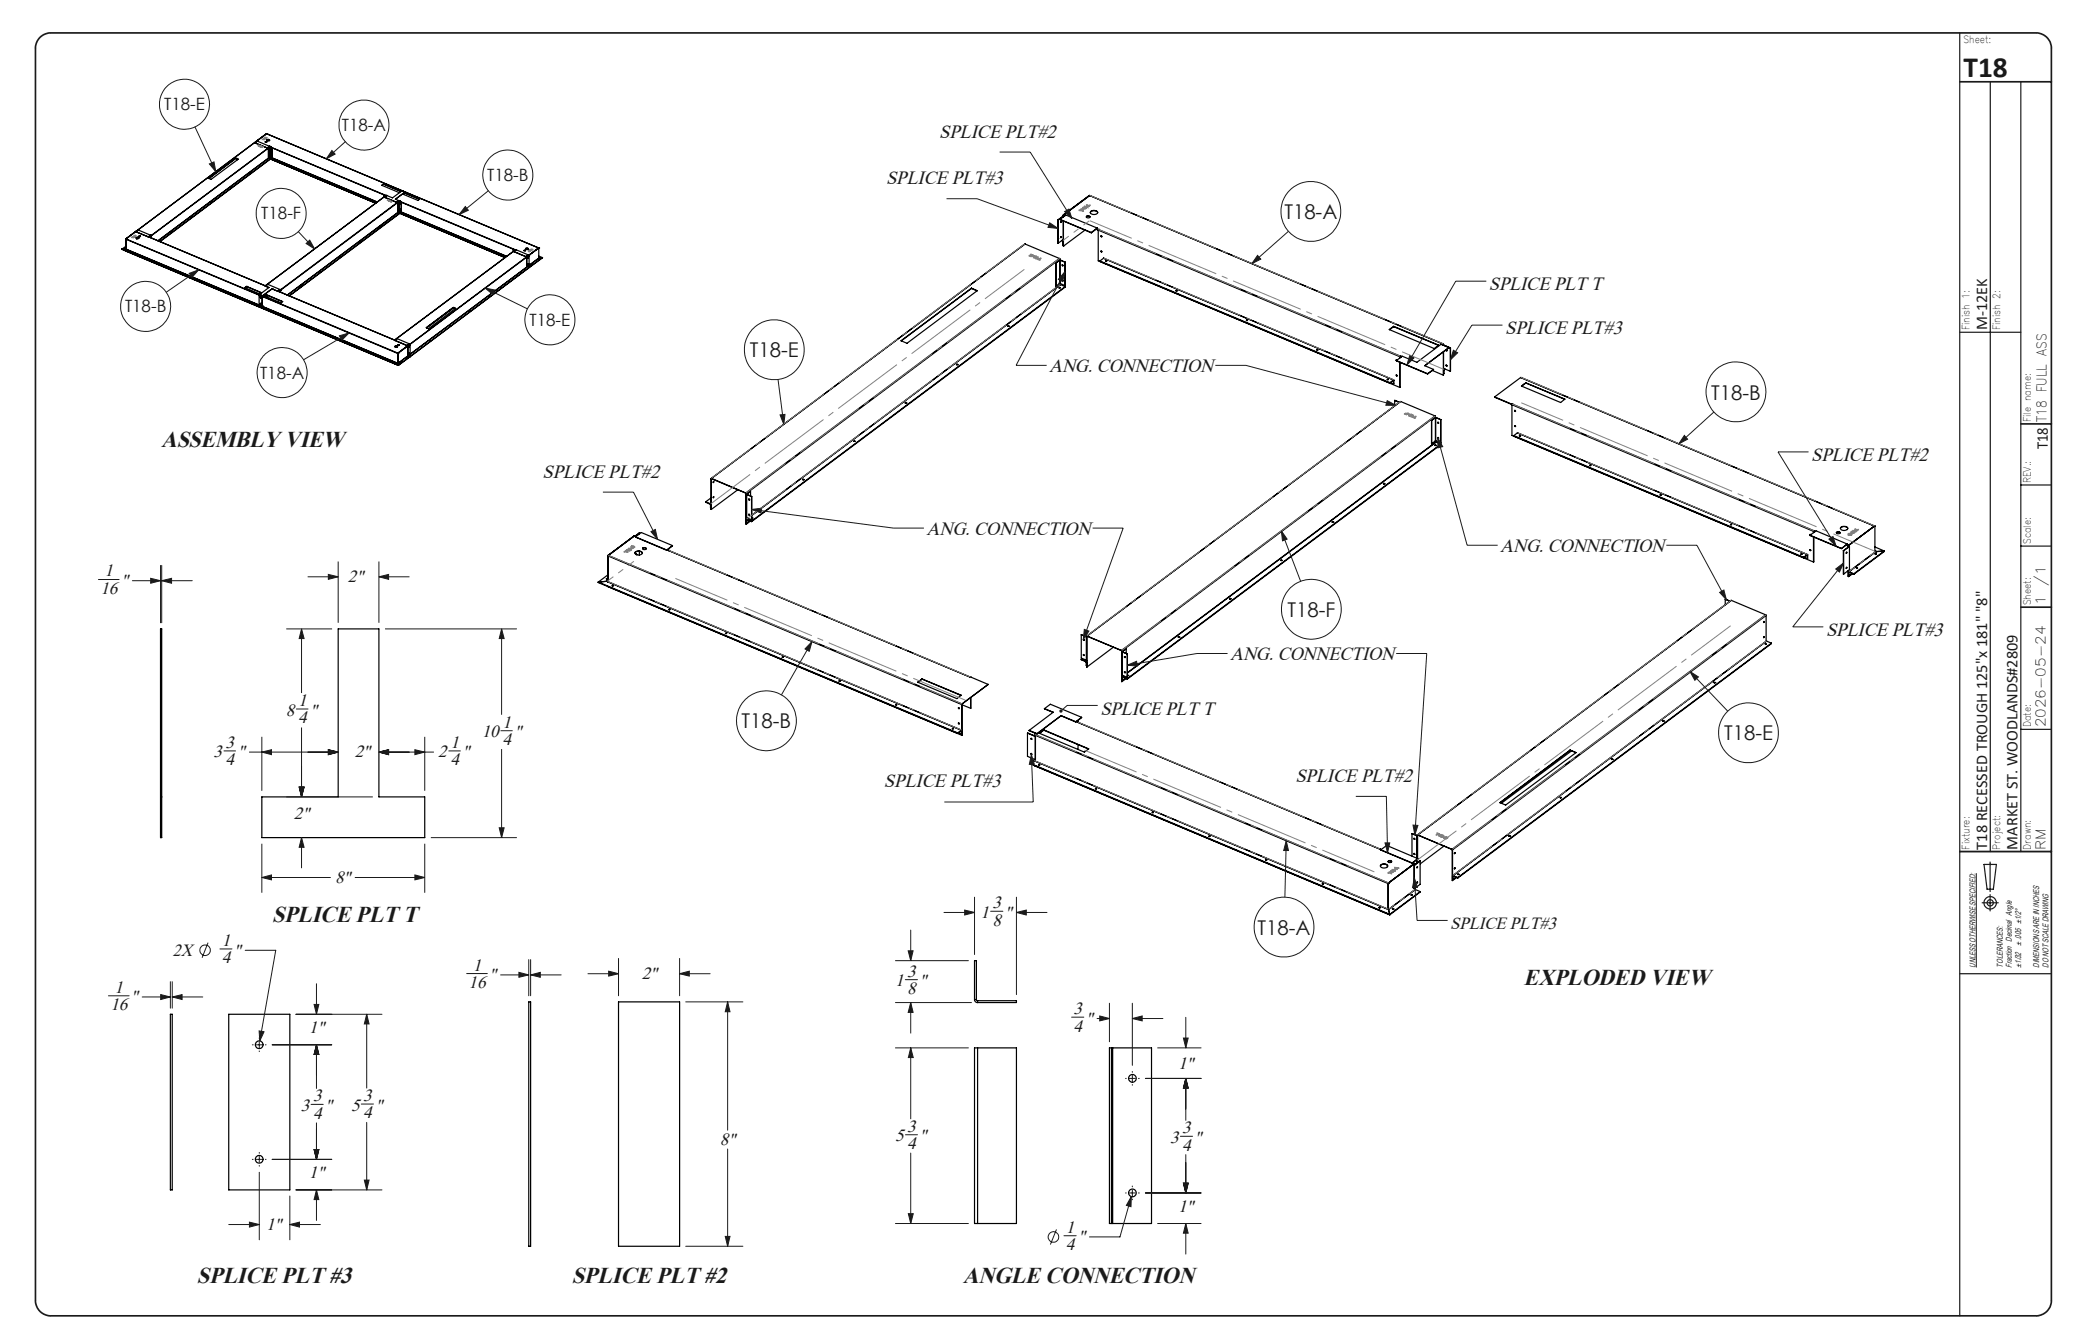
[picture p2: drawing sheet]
<svg xmlns="http://www.w3.org/2000/svg" width="432mm" height="279mm" viewBox="0 0 432 279" stroke-linecap="round" stroke-linejoin="round" font-family="sans-serif">
<defs><g id="words">
<text font-size="6.1" fill="#191924" x="408.2" y="16.1">T18</text>
<g font-size="4.9" fill="#191924">
<text x="33.5" y="92.9">ASSEMBLY VIEW</text>
<text x="56.6" y="191.6">SPLICE PLT T</text>
<text x="316.8" y="204.7">EXPLODED VIEW</text>
<text x="40.9" y="266.7">SPLICE PLT #3</text>
<text x="118.9" y="266.7">SPLICE PLT #2</text>
<text x="200.2" y="266.7">ANGLE CONNECTION</text>
</g>
<g font-size="4.2" fill="#191924">
<text x="267" y="45.5">T18-A</text>
<text x="155.9" y="74.3">T18-E</text>
<text x="355.8" y="83.1">T18-B</text>
<text x="267.7" y="128.3">T18-F</text>
<text x="154.2" y="151.4">T18-B</text>
<text x="358.4" y="153.9">T18-E</text>
<text x="261.4" y="194.3">T18-A</text>
</g>
<g font-size="4" fill="#191924">
<text x="195.2" y="28.6">SPLICE PLT#2</text>
<text x="184.2" y="38.3">SPLICE PLT#3</text>
<text x="309.6" y="60.4">SPLICE PLT T</text>
<text x="312.9" y="69.5">SPLICE PLT#3</text>
<text x="218.1" y="77.3">ANG. CONNECTION</text>
<text x="376.5" y="95.8">SPLICE PLT#2</text>
<text x="112.8" y="99.3">SPLICE PLT#2</text>
<text x="192.6" y="111.2">ANG. CONNECTION</text>
<text x="311.9" y="114.7">ANG. CONNECTION</text>
<text x="255.7" y="137.3">ANG. CONNECTION</text>
<text x="379.6" y="132.2">SPLICE PLT#3</text>
<text x="228.8" y="148.5">SPLICE PLT T</text>
<text x="183.8" y="163.7">SPLICE PLT#3</text>
<text x="269.3" y="162.6">SPLICE PLT#2</text>
</g>
<g font-size="3.7" fill="#191924">
<text x="21.8" y="119.8">1</text>
<text x="20.9" y="123.4">16</text>
<text x="25.2" y="121.8">&quot;</text>
<text x="72.3" y="121">2&quot;</text>
<text x="59.4" y="148.8">8</text>
<text x="62" y="146.8">1</text>
<text x="64.5" y="148.8">&quot;</text>
<text x="46.9" y="155.5">3</text>
<text x="62" y="150.4">4</text>
<text x="93.6" y="155.5">1</text>
<text x="100.2" y="153.3">10</text>
<text x="104.5" y="151.3">1</text>
<text x="104.5" y="154.9">4</text>
<text x="107" y="153.3">&quot;</text>
<text x="44.4" y="157.5">3</text>
<text x="46.9" y="159.1">4</text>
<text x="49.4" y="157.5">&quot;</text>
<text x="73.7" y="157.5">2&quot;</text>
<text x="91.1" y="157.5">2</text>
<text x="93.6" y="159.1">4</text>
<text x="96.2" y="157.5">&quot;</text>
<text x="61.1" y="170.2">2&quot;</text>
<text x="69.7" y="183.5">8&quot;</text>
<text x="203.8" y="190.8">1</text>
<text x="206.4" y="188.8">3</text>
<text x="208.9" y="190.8">&quot;</text>
<text x="46.1" y="196.7">1</text>
<text x="206.4" y="192.4">8</text>
<text x="301.5" y="193.1">SPLICE PLT#3</text>
<text x="35.9" y="198.6">2X</text>
<text x="46.1" y="200.3">4</text>
<text x="48.6" y="198.6">&quot;</text>
<text x="98.3" y="201.8">1</text>
<text x="101.7" y="203.8">&quot;</text>
<text x="133.4" y="203.5">2&quot;</text>
<text x="188.6" y="203">3</text>
<text x="22.9" y="210">16</text>
<text x="23.8" y="206.4">1</text>
<text x="27.2" y="208.4">&quot;</text>
<text x="97.4" y="205.4">16</text>
<text x="186.1" y="205">1</text>
<text x="188.6" y="206.6">8</text>
<text x="191.1" y="205">&quot;</text>
<text x="64.2" y="214.7">1&quot;</text>
<text x="223.2" y="214.4">4</text>
<text x="223.2" y="210.8">3</text>
<text x="225.7" y="212.8">&quot;</text>
<text x="244.9" y="222.3">1&quot;</text>
<text x="62.5" y="231">3</text>
<text x="65.1" y="232.6">4</text>
<text x="65.1" y="229">3</text>
<text x="67.6" y="231">&quot;</text>
<text x="73" y="230.9">5</text>
<text x="75.5" y="232.5">4</text>
<text x="75.5" y="228.9">3</text>
<text x="78" y="230.9">&quot;</text>
<text x="149.7" y="238">8&quot;</text>
<text x="186.1" y="237.3">5</text>
<text x="188.6" y="238.9">4</text>
<text x="188.6" y="235.3">3</text>
<text x="191.2" y="237.3">&quot;</text>
<text x="243.3" y="237.6">3</text>
<text x="245.8" y="239.2">4</text>
<text x="245.8" y="235.6">3</text>
<text x="248.3" y="237.6">&quot;</text>
<text x="64.2" y="244.8">1&quot;</text>
<text x="244.9" y="252">1&quot;</text>
<text x="55.3" y="255.7">1&quot;</text>
<text x="221.6" y="256.3">1</text>
<text x="221.6" y="259.9">4</text>
<text x="224.1" y="258.3">&quot;</text>
</g>
<g font-size="3.5" fill="#191924">
<text x="34.1" y="22.9">T18-E</text>
<text x="71.1" y="27.3">T18-A</text>
<text x="101.3" y="37.6">T18-B</text>
<text x="54.3" y="45.6">T18-F</text>
<text x="26" y="65">T18-B</text>
<text x="110.1" y="67.7">T18-E</text>
<text x="54.1" y="78.7">T18-A</text>
</g>
<g font-size="3.4" fill="#191924">
<text x="413.1" y="68.7" transform="rotate(-90 413.1 68.7)">M-12EK</text>
<text x="425.7" y="93.4" transform="rotate(-90 425.7 93.4)">T18</text>
<text x="413.1" y="176.6" transform="rotate(-90 413.1 176.6)">T18 RECESSED TROUGH 125&quot;x 181&quot; &quot;8&quot;</text>
<text x="419.4" y="176.6" transform="rotate(-90 419.4 176.6)">MARKET ST. WOODLANDS#2809</text>
</g>
<g font-size="2.8" fill="#191924">
<text x="425.5" y="87.7" transform="rotate(-90 425.5 87.7)">T18 FULL ASS</text>
<text x="425.2" y="125.8" transform="rotate(-90 425.2 125.8)">1</text>
<text x="425.2" y="121.7" transform="rotate(-90 425.2 121.7)">/1</text>
<text x="425.2" y="151.2" transform="rotate(-90 425.2 151.2)">2026-05-24</text>
<text x="425.2" y="176.6" transform="rotate(-90 425.2 176.6)">RM</text>
</g>
<g font-size="2.1" fill="#191924">
<text x="408.2" y="8.9">Sheet:</text>
<text x="409.5" y="68.7" transform="rotate(-90 409.5 68.7)">Finish 1:</text>
<text x="415.8" y="68.7" transform="rotate(-90 415.8 68.7)">Finish 2:</text>
<text x="422.2" y="87.7" transform="rotate(-90 422.2 87.7)">File name:</text>
<text x="422.2" y="100.4" transform="rotate(-90 422.2 100.4)">REV.:</text>
<text x="422.2" y="113.1" transform="rotate(-90 422.2 113.1)">Scale:</text>
<text x="422.2" y="125.8" transform="rotate(-90 422.2 125.8)">Sheet:</text>
<text x="422.2" y="151.2" transform="rotate(-90 422.2 151.2)">Date:</text>
<text x="409.5" y="176.6" transform="rotate(-90 409.5 176.6)">Fixture:</text>
<text x="415.8" y="176.6" transform="rotate(-90 415.8 176.6)">Project:</text>
<text x="422.2" y="176.6" transform="rotate(-90 422.2 176.6)">Drawn:</text>
</g>
<g font-size="1.7" fill="#191924">
<text x="420.2" y="196.6" transform="rotate(-90 420.2 196.6)">± .005 ±1/2°</text>
<text x="410.7" y="201.1" transform="rotate(-90 410.7 201.1)">UNLESS OTHERWISE SPECIFIED:</text>
<text x="416.4" y="201.1" transform="rotate(-90 416.4 201.1)">TOLERANCES:</text>
<text x="418.3" y="201.1" transform="rotate(-90 418.3 201.1)">Fraction Decimal Angle</text>
<text x="420.2" y="201.1" transform="rotate(-90 420.2 201.1)">±1/32</text>
<text x="424" y="201.1" transform="rotate(-90 424 201.1)">DIMENSIONS ARE IN INCHES</text>
<text x="425.9" y="201.1" transform="rotate(-90 425.9 201.1)">DO NOT SCALE DRAWING</text>
</g>
</g></defs>
<g fill="none" stroke="#191924" stroke-width=".21">
<path d="M40.5 26.4l4.4 9.3M43.5 34.1l1-.4 .4 2zM69 31.3l.7 .7-1.9 1zM71.8 29.5l-4 3.5M101.5 39.7l-6 4.9M207.8 31.6h6.4l8.6 13.8M39.3 56.8l2-.7-1.4 1.5zM41.3 56.1l-6.7 4.6M62 48.2l3.4 3.6M63.6 50.6l.8-.7 1 1.9zM96.7 42.9l.7 .8-1.9 .9zM100.8 59.9l2.1 .4-.5 .9z"/>
<path d="M100.8 59.9l8.8 4.3M196.8 41.3h6.3l16.9 6.2M218.2 46.3l1.8 1.2-2.1-.2zM221.3 44l.9-.5 .6 1.9zM221.4 56.5l-.5 2-.9-.4zM221.4 56.5l-10.2 19.5h6.4M261.4 53.1l.7 .8-1.9 .9zM267.9 48.1l-7.7 6.7M309 58.5h-6.4l-10.1 17.4M70.6 69.8l2-.6-1.5 1.5zM72.6 69.2l-9.5 5.6M161.7 78.9l1.2 9.3"/>
<path d="M252.7 76h6.3l31.2 8.3M293.1 73.9l.9 .5-1.5 1.5zM302.2 72.8l.8 .5-1.5 1.5zM312.3 67.6h-6.3l-4.5 7.2M162.2 86.3l1-.2-.3 2.1zM288.4 83.3l1.8 1-2.1-.1zM298.9 91l1 1.9-1 .2zM298.9 91l6.1 22.3h6.4M350.2 90.5l.6 .8-1.8 1zM356.3 85.7l-7.3 6.6M376 93.9h-6.4l12.1 19.6M33.4 117.5v12"/>
<path d="M33.6 117.5v12M64 119.9h6.3M68.3 119.4l2 .5-2 .5zM70.3 116.7v12.8M78.8 119.9l2-.5v1zM78.8 116.7v12.8M78.8 119.9h6.3M125.3 102.3h6.4l5 9.8M135.3 110.5l.9-.4 .5 2zM156.2 105.9l2.1-.2-.1 .9zM156.2 105.9l29.5 3.9h6.4M227.2 109.8h6.3l-8.3 23.1"/>
<path d="M266.4 110.3l1.2 1.8-1 .3zM266.4 110.3l4 10.6M346.4 113.3h6.4l6.1 11.4M380.2 112.1l.9-.6 .6 2zM381.6 118.3l1.7-1.3-.9 1.9zM383.3 117l-10.6 13.3h6.4M20.5 120.5h4.3M27.5 120.7h5.9M31.3 120.2l2.1 .5-2.1 .5zM33.6 120.7l2.1-.5v1zM33.6 120.7h6.4M59.5 130.7h9.5"/>
<path d="M62.7 130.7l.5 2.1h-1zM62.7 130.7v13.4M80 130.7h27.5M104.3 130.7l.5 2.1h-1zM104.3 130.7v17.9M168.8 133.4l-.6 2-.8-.5zM168.8 133.4l-6.3 11.1M225.4 130.8l1 .4-1.2 1.7zM234.4 138.3l1.9-.8 .1 1zM255.2 135.9h-6.4l-14.4 2.4M290.3 135.9h6.3l-2.5 37.7M351.3 139.6l1.8 1.1-.7 .7z"/>
<path d="M351.3 139.6l7.9 8.2M357.5 123.2l.9-.5 .5 2zM46.5 156.1h2.5M51.8 156.4h18.5M54.4 156.4l2-.5v1zM54.4 153.2v11.2M61.6 147.4h2.5M62.7 151.2v14.5M68.3 155.9l2 .5-2 .5zM78.8 156.4l2-.5v1zM78.8 156.4h11.4M86.3 155.9l2 .5-2 .5z"/>
<path d="M88.3 153.2v11.2M93.2 156.1h2.6M104.1 151.9h2.5M104.3 155.7v18.4M214.4 156.8l.6 2.1h-1zM214.4 156.8l.4 9.9h-18.5M228.2 146.6h-6.3l-1.3 1.2M54.4 175.4v10.2M59.5 165.7h18M62.2 163.6h1l-.5 2.1zM62.7 174.1l.5 2h-1zM62.7 174.1v6.4"/>
<path d="M88.3 175.4v10.2M89.6 174.1h17.9M103.8 172.1h1l-.5 2zM267.4 174.8l.5 2h-1zM267.4 174.8l-.3 11.7M281.9 165.6h6.3l.3 11.7M287.9 175.2h1l-.4 2.1zM293.8 171.5l1 .1-.7 2zM43.3 196l-1.3 3.1M45.7 197.3h2.5M51 197.6h6.3l-3.3 18.8M54.4 182.4l2-.5v1z"/>
<path d="M54.4 182.4h14.4M73.8 182.4h14.5M86.3 181.9l2 .5-2 .5zM109.9 199.5v7.5M110.3 199.5v7.5M128.6 199.2v7.8M141.3 199.2v7.8M186.2 199.7h15.1M188.8 197.7h1l-.5 2zM189.3 193.4v6.3M196.3 189.7h6.3M200.6 189.2l2 .5-2 .5z"/>
<path d="M202.6 186.5v11.9M206 189.4h2.5M211.3 189.7l2.1-.5v1zM211.3 186.5v20.3M211.3 189.7h6.4M294 182.5l.7 2h-1zM294 182.5l.6 8.8h6.4M410.9 181.5v19.6M22.5 207h4.3M29.6 207.3h5.8M33.4 206.8l2 .5-2 .5zM35.4 204.1v5.5"/>
<path d="M35.8 207.3l2.1-.5v1zM35.8 204.1v5.5M35.8 207.3h6.4M52.5 217.2h.1M53.3 217.2h1.2M53.9 214.3l1 .2-.9 1.9zM53.9 215.8v.1M53.9 216.6v1.2M53.9 218.5v.1M55.2 217.2h.1M56.6 217.2h12.4M61.5 210.9h17.9"/>
<path d="M65.3 208.8h1l-.5 2.1zM65.8 217.2l.5 2h-1zM65.8 204.5v6.4M65.8 217.2v9.1M76.2 210.9l.5 2h-1zM76.2 210.9v15.3M97 202.4h4.3M104.1 202.7h5.8M107.9 202.1l2 .6-2 .5zM110.3 202.7l2-.6v1.1zM110.3 202.7h6.4M122.2 202.4h6.4"/>
<path d="M126.5 201.9l2.1 .5-2.1 .5zM141.3 202.4l2-.5v1zM141.3 202.4h6.3M142.6 208.3h11.8M151.3 208.3l.5 2h-1zM151.3 208.3v26.6M186.2 208.4h15.8M186.2 217.8h15.1M188.2 203.7h2.5M189.3 208.4l.5 2.1h-1zM189.3 217.8l.6 2.1h-1.1zM189.3 208.4v6.4"/>
<path d="M189.3 217.8v14.8M222.8 211.5h2.5M228.1 211.7h2.5M228.6 211.2l2 .5-2 .5zM230.6 208.6v8M235.4 211.7l2.1-.5v1zM235.4 208.6v12.9M235.4 211.7h6.4M240.7 217.8h9M246 215.8h1l-.5 2zM246.5 211.5v6.3M53.9 239.6v.1"/>
<path d="M64.7 229.6h2.5M65.3 239h1l-.5 2zM65.8 233.4v7.6M75.1 229.5h2.5M76.2 233.3v14.1M151.3 238.9v20.2M188.2 235.9h2.5M189.3 239.7v14.7M234 224.2h.1M234.8 224.2h1.2M235.4 222.7v.2M235.4 223.6v1.2"/>
<path d="M235.4 225.5v.1M236.7 224.2h.2M238.1 224.2h11.6M245.4 236.2h2.5M246.5 224.2l.5 2h-1zM246.5 224.2v8.7M47.6 254.6h6.3M51.9 254.1l2 .5-2 .5zM52.5 241h.1M53.3 241h1.2M53.9 240.4v1.3M53.9 242.3v.1"/>
<path d="M53.9 243.7v14M55.2 241h.1M56.6 241h12.4M60.3 254.6l2-.5v1zM60.3 248.6v9.1M60.3 254.6h6.3M61.5 247.4h17.9M65.8 247.4l.5 2h-1zM65.8 247.4v6.3M75.7 245.3h1l-.5 2.1zM142.6 259.1h11.8M150.8 257h1l-.5 2.1z"/>
<path d="M186.2 254.4h15.1M188.8 252.3h1.1l-.6 2.1zM219.6 255.6l-1.2 3.1M221.2 256.9h2.5M234 248h.1M234.8 248h1.2M235.2 248.7l-.1 2.2-.9-.3zM235.2 248.7l-2.4 8.4h-6.3M235.4 246.6v.1M235.4 247.4v1.2M235.4 249.3v.1M236.7 248h.2"/>
<path d="M238.1 248h11.6M240.7 254.4h9M246 246h1l-.5 2zM246.5 254.4l.5 2h-1zM246.5 240v8M246.5 254.4v6.3"/>
<circle cx="38.4" cy="21.7" r="5.2"/>
<circle cx="75.7" cy="26" r="5.2"/>
<circle cx="105.6" cy="36.4" r="5.2"/>
<circle cx="58.5" cy="44.4" r="5.2"/>
<circle cx="272.5" cy="44" r="6.2"/>
<circle cx="30.3" cy="63.7" r="5.2"/>
<circle cx="58.6" cy="77.5" r="5.2"/>
<circle cx="114.3" cy="66.5" r="5.2"/>
<circle cx="161" cy="72.7" r="6.2"/>
<circle cx="360.9" cy="81.5" r="6.2"/>
<circle cx="272.6" cy="126.7" r="6.2"/>
<circle cx="159.3" cy="149.8" r="6.2"/>
<circle cx="363.5" cy="152.3" r="6.2"/>
<circle cx="42.6" cy="197.5" r="1.1"/>
<circle cx="266.9" cy="192.7" r="6.2"/>
<circle cx="219" cy="257.2" r="1.09"/>
</g>
<g fill="none" stroke="#191924" stroke-width=".25">
<path d="M407.4 6.8v266.7M413.8 17v160M420.1 17v160M407.4 69.1h12.7M420.1 113.5h6.4M420.1 100.8h6.4M420.1 151.6h6.4M407.4 177h19.1M412.5 179.7h2.5l-.6 5.2h-1.3zM413.7 179.2v6.1M412.1 187.7h3.3M413.7 186v3.4"/>
<path d="M407.4 202.4h19.1"/>
<circle cx="413.7" cy="187.7" r=".66"/>
<circle cx="413.8" cy="187.7" r="1.29"/>
</g>
<path d="M8.2 7.9a3.3 3.3 0 0 1 2.3-1.1h412.8a3.2 3.2 0 0 1 3.2 3.2v260.4a3.2 3.2 0 0 1-3.2 3.1h-412.8a3.2 3.2 0 0 1-3.1-3.1v-260.4a3.2 3.2 0 0 1 .8-2.1zM407.4 17h19.1M420.1 88.1h6.4M420.1 126.2h6.4M407.4 177h19.1" fill="none" stroke="#191924" stroke-width=".35"/>
<g fill="none" stroke="#000" stroke-width=".25">
<path d="M43.4 37.1l5.6-4.2 .5 .2-5.6 4.2zM47.8 39h.1zM47.9 39h.1M49 32.9h.1M49 32.9l.5 .2M49.2 33v.3M52 35.9h.1M53.1 29.7l2.5 1.1M53.1 29.7h.1M53.1 29.7l.4-.3 2.5 1M53.3 29.4h.1M53.3 29.3v.1"/>
<path d="M55.2 29.5h-.1M55.2 29.5h.3M55.4 27.8h.1M55.4 27.8l-2.1 1.5M55.4 27.8l28.3 11.9M55.4 27.8l-29.3 21.9M55.4 29.5v.1M55.5 29.1v.1M55.5 29.1l.3-.1 .3 .2M55.6 29h.1a.22 .22 0 0 1 .3 0 .22 .22 0 0 1 0 .3 .22 .22 0 0 1-.3 0l-.2-.1zM55.6 30.8h.1M55.8 30.9h.1"/>
<path d="M55.8 32.7h.1M55.8 30.9v1.8M56 30.5h.1M56 30.4h.1M56 30.4l-.4 .4M56.1 32.8l.1 .1zM56.1 32.9h.1M56.1 30.5v.1M56.1 30.5h.1M56.1 30.7h.1M56.1 30.5l-25.1 18.8M56.1 30.7l-.3 .2"/>
<path d="M56.1 30.6l.1 2M56.1 30.6l24.1 10M56.1 32.5h.1M56.1 30.5l24.2 10.1M56.1 32.5l-.3 .2M56.1 30.7l.5 .1M56.1 30.6l-25.1 18.7M56.2 32.6l-23.4 17.5M56.2 32.6l.4 .2M56.2 30.7l.4 .1M56.2 33.1l-22.9 17.1M56.2 33l21.9 9.2z"/>
<path d="M56.3 31l.1 .1zM56.3 32.3h.1M56.3 31l.1 .1M56.3 32.2l.1 .1M56.6 32.8l21.8 9.2M56.6 30.8v1.9l-.5-.2M56.6 32.8h.1M56.6 32.8l-23.4 17.4M56.7 33l.1 .1zM56.7 33.1h.1M62.3 35.4h.1M67.9 37.7l.2 .1z"/>
<path d="M68 37.8h.1M79.4 38.5l.3-.3 3.6 1.6-.3 .2zM79.7 38.2v.1M79.7 38.3l3.6 1.5M79.7 38.3l-.3 .2M83.7 39.7l28.3 11.8M83.7 39.7h-.1M84.1 40h.1M84.1 40l-.6-.3-1.9 1.4-1.2-.5-.5 .4M84.1 40l-1.9 1.4 .7 .3M25.4 51.8l57.4 24.1M25.4 51.8l28.7 12.1"/>
<path d="M26 51.5l.1 .1zM26 51.6h.1M26.1 51.8h.1M26.1 51.7h.1M26.1 51.7v.1M26.1 51.8l28.3 11.8M26.1 51.8h-.7M26.1 52.2h.1M26.1 49.7h.1M26.1 52.2l56.7 23.8M26.1 49.7l56.6 23.7M26.1 49.7v2.1"/>
<path d="M26.1 51.2l-.7 .6M26.2 49.7h-.1M26.2 49.7l28.2 11.8M26.5 52.1h.1zM26.5 52.1h.1M28.2 48.1h.1M28.2 48.1l.2 .1M28.2 48.1l-2 1.6M28.3 49.4l.2-.1a.23 .23 0 0 1 .3 0 .23 .23 0 0 1 0 .4 .23 .23 0 0 1-.3-.1zM28.3 48.2l.5-.4 2.5 1.1M28.3 48.2l2.5 1M28.4 49.4l.2-.1 .3 .2"/>
<path d="M28.4 49.4l-.1 .1M28.4 49.6h.1M28.9 49.1h.3M30.8 49.2h.1M30.9 49.2l.1 .1M31.1 54h.1M31 54h.1M31 49.3h.1M31 49.3l24.1 10.1M31.3 48.9h.1M31.3 48.9l-.5 .3M31.4 49.1l-.3 .2"/>
<path d="M31.4 49.1l-.2 .3M31.4 49.1v.4M35.5 55.9h.1zM35.6 48.2h.1M35.6 55.9h.1M39.7 45.2h.1M40.1 57.8h.1M43.7 42.1h.2zM43.8 42.1h.1M44.6 59.7h.1zM44.6 59.7h.1M50.9 59.8l.4-.3 3.1 1.4-.4 .2z"/>
<path d="M51.3 59.5h.1M51.3 59.5l3.1 1.4M51.3 59.5l-.4 .3M55.1 59.4h.1M55.1 59.4h.2h-.1M55.2 59.5h.1M55.2 59.5l.7 .3-1.9 1.4M55.2 59.5l.5-.4 2.5 1.1M62.4 59.5h.1zM62.4 59.5h.1M62.5 59.5h.1M66.5 56.4h.1z"/>
<path d="M66.6 56.4h.1M70.6 53.3l.1 .1zM70.7 53.4h.1M73.6 40.1h.1M74.8 50.3h.1M78.8 47.2h.2zM78.8 47.2h.1M78.9 47.2h.1M79.8 40.6h.1M79.8 40.6v.4M79.8 40.6l.3 .1M79.9 41l2.5 1.1"/>
<path d="M79.9 41h.1M80.2 40.6h.1M80.2 40.6l-25.1 18.8M80.2 40.6l.1 .1M80.3 40.6h.1M82.4 42.1h.1M82.7 42.2v1.8M82.7 42.2h.1M82.9 41.8h.1M82.9 41.7l-.5 .4M82.9 44.1l.1 .1zM83 44.2h.1"/>
<path d="M83 41.8v.1M83 41.8h.1M83 41.9h.1M83 41.8l-25.1 18.8M83 41.9l-.3 .3M83 41.9l-25.1 18.7M83 41.9v2M83 41.8l24.1 10.1M83 41.9l24.1 10.1M83 43.8l-.3 .2M83 43.9l-23.3 17.4M83 43.9h.1"/>
<path d="M83 41.9v1.9M83 41.9l.4 .2M83.1 43.9l.3 .2M83.1 44.3l21.9 9.2-21.9-9.2M83.1 44.3l21.9 9.2M83.1 44.3h.1M83.2 43.6h.1M83.2 42.4h.1M83.2 42.3h.1M83.2 42.3l.1 .1M83.2 43.5h.1M83.2 43.5l.1 .1"/>
<path d="M83.3 42.4h.1M83.3 43.6h.1M83.4 44.1l21.9 9.2M83.4 42.1h.1M83.4 44.1l-23.3 17.4 23-17.2M83.4 42.1v1.9l-.4-.2M83.4 44.1h.1M83.6 44.3h.1M83.7 40.4l.4-.3 3.1 1.3-.3 .3zM84 40.2v.1M84 40.2h.1M84.1 40.1h.1"/>
<path d="M84.1 40.1l3.1 1.3M84.1 40.1l-.3 .3M89.2 46.7h.1zM89.2 46.7h.1M94.8 49.1l.1-.1zM94.9 49.1h.1M100.5 51.4h.1zM100.5 51.4h.1M105.7 58.5h.1zM105.8 58.5h.1M106.6 51.9h.1M106.6 51.9v.4"/>
<path d="M106.6 51.9l.4 .1M106.8 52.3l.5-.4 2.5 1.1M106.8 52.3l2.5 1.1M106.8 52.3l2.5 1M107.1 52h.1M107.1 52l-25.1 18.7M107.1 51.9l.1 .1h-.1M107.1 51.9v.1M107.1 51.9h.1M107.1 52l-25 18.7M108.9 52.1h.3M109.3 51.8l.1-.2 .5 .2"/>
<path d="M109.3 51.6h.1a.24 .24 0 0 1 .4 0 .24 .24 0 0 1 0 .3 .24 .24 0 0 1-.4 0zM109.3 53.3v.1M109.5 53.5h.1M109.5 55.4h.1M109.5 53.5v1.9M109.7 54.9h.1M109.7 53.7h.1M109.7 53.6v.1zM109.7 53.1h.2M109.7 53.6v.1M109.8 53l-.5 .4M109.8 53l-.5 .3"/>
<path d="M109.9 55.5h.1M109.9 53.1v.1M109.9 53.2l-25.1 18.7M109.9 55.1v.1M109.9 55.2l.4 .2M109.9 53.1h.1M110 53.2l-.5 .3M110 53.2v1.8l-.5 .4M110.3 55.4l-25 18.8M110.3 55.4h.1M110.3 55.4l-25 18.7M110.6 54.9h.1"/>
<path d="M112 51.5h.1M112 51.5l-29.3 21.9M112 51.5l-2.1 1.6M112 53.6h.1M112 51.6h.1M112 53.2l.8 .4M112 51.6v2M112 51.6l-2.1 1.5M112 53.8h.1zM112 53.8h.1M112.1 53.6h.1M112.1 53.6l-29.3 21.9"/>
<path d="M112.8 53.6h-.8M112.8 53.6h.1M112.8 53.6l-2.5 1.8M202 59.9v.1M202 60l-14.6 10.9M202 60l1.1 .5M213 50.7h.1M213.1 50.7l-65.3 48.8M213.1 50.7l7.1 3M219.5 54.6v.1M219.5 54.6v4.9M219.5 54.7v4.8"/>
<path d="M219.9 49.6h.1M219.9 45.7l.1 4.9M219.9 45.7l.1 .1M220 45.8v4.8M220.2 59.9h.1M220.2 53.7l.1 .1M220.2 53.7l-65.2 48.8M220.3 54.1h.1M220.3 54.1l-.8 .5M220.3 58.9l1.1 .5M220.3 54.1l-.8 .6M220.3 54.1v4.8"/>
<path d="M220.3 58.9l-.8 .6M220.3 59.9h.1M220.3 53.8l-65.1 48.8M220.3 53.8v5.4M220.4 59.2l-64.1 47.9M220.4 45.6h.1M220.4 45.6l6.5 2.8M220.4 45.6l6.5 2.7M220.4 45.6l1.2-.9 6.5 2.7M220.4 54.1l1 .4M220.4 54l-.1 .1M220.4 54v.1"/>
<path d="M220.4 54l1 .5M220.5 59.2h-.1M220.5 59.2l.9 .4M220.5 59.2l-64.2 48M220.6 49.2h.1l-.1 .2zM220.6 46l-.1 .2M220.6 49.2l-.1 .2M220.7 50l.2 .1M220.8 58.2h.2v.2zM220.8 55.1l.2 .1h-.1zM220.8 50h.1M220.8 55l.2 .2"/>
<path d="M220.8 58.2l.2 .2M220.9 50.1v.1M220.9 50l.2 .2h-.2M220.9 50v.1M220.9 50.2l.2 .7M221.1 44.8l.3 .1M221.1 51.1v.1M221.1 51.1h.1M221.1 44.8v.3M221.1 45.9v5.2M221.1 44.9l-1.2 .8M221.1 49.8l-1.1 .8"/>
<path d="M221.1 44.9l-1.1 .9M221.1 49.9l-.2 .1M221.1 44.6v.2M221.1 44.7l.3 .1M221.1 44.7v.4M221.1 46v5.1M221.4 54.5v4.9M221.4 54.5h.1M221.4 59.6l-65.2 48.7M221.4 59.6l-65.2 48.8M225.6 47.8l-4.5 3.3M225.8 45.1l.4-.2 .4 .2"/>
<path d="M225.9 45a.33 .33 0 0 1 .4-.2 .33 .33 0 0 1 .2 .5h-.5zM226.4 40.6h.2M226.4 40.6l-5.3 4M226.5 40.6h.1M226.5 40.6l-5.4 4.1M226.5 40.6l73.5 30.9M226.5 45v.2M226.6 40.6l73.5 30.9M226.7 44.2a.97 .97 0 0 1 1.5 0M226.8 44a.98 .98 0 0 1 1.4 .2 .89 .89 0 0 1-1.5-.1zM226.9 48.3v.1M227.9 47.7l.4 .1"/>
<path d="M227.9 47.6l.4 .2M228 47.6l.3 .1M228.1 47.4l-1.2 .9M228.1 47.4l-1.2 1M228.3 47.7v.1M228.3 47.8l62.7 26.3M228.3 47.8v6.4l62.7 26.3M228.3 47.8h.1M228.4 47.7h.1M228.4 47.7l-.1 .1M228.4 47.7l62.7 26.3M228.4 47.7h-.1"/>
<path d="M228.7 54.3v.1M228.7 54.3l60.3 25.3M228.9 49l.2 .2M228.9 52.2l.2 .2M229.4 53.7h.1M229.4 53.7l60.3 25.3M229.4 53.7l-.7 .6M229.9 54.3h.1M49.2 61.6h.1M49.1 61.6h.1M53.7 63.5h.1zM53.7 63.5h.1"/>
<path d="M54 61.2l.6 .3M54 61.2h.1M54.1 63.9h.1M54.2 63.1h.1M54.2 61.8v.1M54.2 61.8v.1zM54.2 61.9h.1M54.4 63.6h.1M54.4 63.6l28.3 11.9M54.4 63.6l-.3 .3M54.4 61.5v.1M54.4 61.6v.1"/>
<path d="M54.4 63.5v.1M54.4 64l28.3 11.9M54.4 61.6l28.3 11.9M54.5 61.7h.1M54.5 63.6h.1M54.5 61.7l-.6-.2v1.8l.6 .3M54.5 61.7v1.9M54.5 61.5h-.1M54.6 61.5h.1M54.8 64h.1zM54.8 64h.1M55.1 61.2v.4"/>
<path d="M55.2 61.2l-.4 .3M55.2 61.2l3.6 1.5-.4 .3-3.6-1.5M55.2 61.2h.1M55.2 61.2l3.5 1.5M55.7 61.5l-.3 .2M56.6 60h.1M56.6 60l1.1 .5M56.6 60l-2 1.5M57.7 60.5h.1M57.9 60.6h.1M57.9 60.6l-.1-.1 .1 .1M57.9 60.6l24.1 10.1"/>
<path d="M57.9 62.4v.4M58.2 60.2h.1M58.2 60.2l-.5 .3M58.3 60.4h.1M58.3 60.4l-.3 .2M58.3 60.4v.3M59.3 65.9h.1zM59.3 65.9h.1M63.8 67.8h.1zM63.9 67.8h.1M68.4 69.7h.1zM68.4 69.7h.1"/>
<path d="M72.9 71.6h.1zM72.9 71.6h.1M77.4 73.5h.1zM77.4 73.5h.1M82 75.4h.1zM82 75.4h.1M82 70.7h.1M82.1 70.7h.1M82.1 72l.2-.1a.22 .22 0 0 1 .3 .1 .22 .22 0 0 1 0 .3 .22 .22 0 0 1-.3-.1zM82.1 72.1l.1-.2 .5 .2M82.1 70.8l.5-.4 2.5 1.1M82.1 70.8l2.5 1.1"/>
<path d="M82.1 70.8h.1M82.7 75.5h.1M82.7 75.9h.1M82.7 71.7h.3M82.7 73.5h.1M82.7 73.5v2M82.7 73.4v.1M82.7 71.6l.3 .2h-.2zM82.7 73.4h.1M82.7 75.5l.1 .4M82.8 73.4l-.1 .1M82.8 75.5h.1"/>
<path d="M82.8 75.9v.1M83 75.5h.1zM83 75.5h.1M83.1 75.5h.1M84.5 74.4h.1zM84.6 74.4h.1M84.7 71.8l.1 .1M84.8 71.9h.1M84.8 71.9v2.1M84.8 71.9l-2.1 1.5M84.8 71.9l-2 1.5M84.8 73.9l.5 .2"/>
<path d="M84.8 73.9l-2 1.6M85 73.4h.1M85 72.1v.1M85 73.3v.1M85 72.1v.1zM85 73.3h.1M85.1 73.3l-.1 .1M85.1 72.1l-.1 .1M85.1 71.5l-.5 .4M85.2 73.8l.1 .1zM85.2 73.9h.1M85.3 71.7v1.8l-.5 .4v-1.9"/>
<path d="M85.3 74.1v.1M85.3 74.2l-2.5 1.8M85.3 74.1l-2.5 1.8M85.3 71.7l-.5 .3M85.3 73.9h.1M88.6 68.1l5.6-4.2 .5 .2-5.6 4.2zM89.3 70.8h.1zM89.4 70.8h.1M93.5 67.7h.1M94.2 63.9h.1M94.2 63.9l-5.5 4.2M94.2 63.9l.5 .2"/>
<path d="M94.3 64l-5.6 4.2M97.5 64.6l.1 .1zM97.5 64.7h.1M97.6 64.7h.1M101.6 61.6h.1zM101.6 61.6h.1M101.7 61.6h.1M187.3 70.8l14.7-10.9 1.2 .5-14.6 11zM198.8 75.7h.3zM198.9 75.8h.1M199 75.8h.1M209.5 67.8h.3z"/>
<path d="M209.5 67.8h.2M209.7 67.8h.1M244.5 60.5h.2M244.5 60.4l.2 .1h-.2zM259.2 66.5l.2 .1zM259.2 66.6h.1M273.8 72.7h.2l-.1 .1zM273.8 72.8h.2M288.4 78.9h.2M288.8 68.5l.9-.7 9.4 4-.9 .7zM289.1 79.6l.6 .2M289.7 79.1h.1"/>
<path d="M289.7 79l.1 .1M289.7 79l-.7 .6M289.7 79.1l-.7 .6v-.1M289.7 79v.8M289.7 67.8v.1M289.7 67.9l9.3 3.9M289.7 67.9l-.8 .6M289.8 79.1h-.1M289.8 79.1l-.1 .7M290.3 74.8v.1M290.3 77.9l.1 .2M290.3 75l6.5 2.7"/>
<path d="M290.3 75l6.5 2.8M290.4 74.9l-.1-.1v.2M291 74.1l.3 .1M291 74.1v.3M291 75.3v5.2M291.1 74h.1M291.1 74l-.1 .1M291.2 74.3l-.2-.1v.2M296.8 77.7v.1M297.8 77l2.3 1M298 76.8h.1M298 76.8l-1.2 1"/>
<path d="M298 76.8l-1.2 .9M300 71.5l.1 .1M300 71.6h.1M300 71.6l-.1 .1M300 71.5l-.2 .2M300 71.5v.1M300.1 71.6v.2l1.4 .6M300.1 73.1v4.9M300.1 71.6h.1M300.1 78h.1M300.1 76.6l1.4 .6M300.1 71.7l1.5 .6"/>
<path d="M300.1 76.7l.1 .1M300.2 76.9l-.1 .8M300.2 76.8v.1M300.2 76.9h.1M300.3 76.7l-.1 .1M300.4 76.7l-.2 .2M300.6 75.9l.2 .2zM300.7 72.7l.1 .2M300.7 75.9l.1 .2M301.2 72.2l-1.6-.6-5 3.7-3.1-1.3-1.2 1M301.2 72.2l-5 3.8 1.8 .8M301.2 72.2l-5 3.8"/>
<path d="M301.5 72.4v4.8M301.6 72.3l-.1 .1M301.6 72.3l-.1 4.9M316.1 78.5l73.6 30.9M316.1 78.5l-5.4 4M316.2 78.5h-.1M316.8 79.9h.1M317.2 79.6l8.1 3.4-.9 .7-8.1-3.4M317.2 79.6l-.9 .7M317.2 79.6h.1M317.2 79.6l8.1 3.4M147.8 99.5l.1 6.4"/>
<path d="M147.8 99.5h.1M147.9 99.5v6.4M147.9 99.4l-.1 .1M147.9 99.4l7.1 3.1M147.9 99.5l7.1 3M147.9 99.4v.1M166.9 99.7h.1M167 99.7h.1M177.5 91.7h.3zM177.6 91.8h.1M188.2 83.7h.2zM188.2 83.8h.2"/>
<path d="M188.4 83.8h.1M289.9 83.3v1M289.9 83.3l1 .3M291.1 83.5h.1M291.2 83.5l-65.2 48.7M291.2 83.5l7.1 3M297.6 87.4h.1M297.6 87.4v4.9M298.2 92.5l.3 .1zM298.3 92.6h.1M298.3 86.5l.1 .1M298.3 86.5l-65.1 48.7"/>
<path d="M298.4 86.8h.1M298.4 86.8l-.8 .6M298.4 86.6l-65.2 48.7M298.4 86.6v5.3M298.4 91.9h.2M298.4 92.6h.1M298.4 91.9l-64 47.9M298.5 91.7l-.9 .6M298.5 86.8v4.9M298.5 86.8l1 .4M298.5 91.7l1 .4M298.5 86.8h-.1"/>
<path d="M298.5 86.8h.1M298.6 91.9l.9 .4M298.6 91.9l-64.2 48M298.9 87.8l.2 .2M298.9 90.9l.2 .2M299.5 87.2h.1M299.5 92.3l-65.1 48.9M299.5 87.2v4.9M299.5 92.3l-65.1 48.8M299.5 92.1h.1M310.7 82.5l3.6 1.5M310.7 82.5l3.6 1.6"/>
<path d="M314.3 84v6.5l62.7 26.3M314.4 84h.1M314.4 84h-.1M314.4 84l-.1 .1 62.7 26.4M314.4 84l62.7 26.3M314.7 90.6l60.3 25.3M314.7 90.6v.1M314.9 85.3l.2 .2M314.9 88.5l.2 .2M315.5 90h.1M315.5 90l60.3 25.3M315.5 90l-.8 .6"/>
<path d="M315.9 90.5l.2 .1-.2 .1zM315.9 90.7h.2M330.5 96.7h.3zM330.6 96.8h.1M126.4 115.6v5.3M126.4 115.6h.1M126.4 119.5l-2 1.5M126.4 115.6l73.6 30.9M126.4 115.4v.2M126.4 115.4l.1 .1M126.5 115.5l-.1 .1M126.5 115.5l73.5 30.8"/>
<path d="M131.8 111.4l-5.4 4M131.8 111.4h.1M132 115a.89 .89 0 0 1 1.5 0M132 114.8a.95 .95 0 0 1 1.5 .2 .85 .85 0 0 1-.8 .4 .85 .85 0 0 1-.7-.5zM132.1 111.6l6.5 2.7M132.1 111.7l6.5 2.7M132.1 111.6v.1M132.1 111.6l1.2-.9 6.5 2.7M132.2 111.5l-.3-.1-5.4 4.1M132.3 115.2l.1 .1M132.9 110.8l-.8 .7M132.9 110.8v.2"/>
<path d="M132.9 114.6v.8M132.9 110.8l-.9 .6M133.6 114.1l.3-.2 .5 .2M133.7 113.9a.36 .36 0 0 1 .4-.1 .36 .36 0 0 1 .2 .4 .35 .35 0 0 1-.4 .1 .35 .35 0 0 1-.2-.4zM138.6 114.3v.1M138.7 114.3l.4 .1M139.1 114.5h.1M139.1 114.5l62.7 26.3M139.1 114.4v.1M139.8 113.4l-1.2 .9M139.8 113.4l-1.2 1M146.7 104.3l1.1 .6-.1-.2"/>
<path d="M146.7 104.3l1 .4M147.7 104.7l.1 .9M147.8 104v.1M147.8 103.5l-1.1 .8M147.8 104.6l-.1 .1M148.3 103.3h.1l-.1 .2zM148.3 100.2l.1-.1-.1 .2zM148.3 100.1v.2M148.3 103.3v.2M153.4 101.8l-5.5 4.1M155 102.5l.2 .1M155 102.5l.1 .1"/>
<path d="M155 102.5h.1M155.1 102.6h.1M155.1 102.6l.1 6.4M155.2 108.7l.1 .1M155.2 102.6v6.4M155.2 102.7v.1M155.2 102.8v4.8M155.2 102.7h.1M155.2 102.8l1 .4M155.2 107.6l1 .5M155.3 107.9l-.1 .1 1 .4M155.3 102.7v.1"/>
<path d="M155.3 107.9l.9 .4M155.3 102.7l-.1 4.9M155.3 107.9v.9M155.3 102.8h-.1M155.3 102.8l1 .4M155.4 107.7l-.2 .2M155.5 107.7l-.2 .2M155.7 103.8l.1 .2zM155.7 103.8l.2 .1M155.7 106.9l.2 .2M155.9 108.3l-.6 .5M156 108.3l-.8 .7"/>
<path d="M156 102.2l-.8 .5M156 102.2l-.7 .5M156 102.2v.9M156.2 103.2v4.9M156.2 108.3v.1M156.2 103.2h.1M156.3 107.6l.1 .1M156.3 103.2l-.1 4.9M156.4 107.7h.1M266.3 116.5h.2zM266.3 116.5h.2M266.5 116.5h.1"/>
<path d="M277 108.4l.2 .1zM277 108.5h.1M277.1 108.5h.1M287.6 100.6h.2M287.8 100.6h.1M345.1 102.9h.3zM345.2 102.9h.1M359.8 109.1h.2M374.4 115.1l.2 .1zM374.4 115.2h.2M375.1 115.9l.6 .2M375.7 115.3l.1 .1"/>
<path d="M375.7 115.3l-.7 .6M375.7 115.3v.8M375.7 115.4h.1M375.7 115.4l-.7 .6v-.1M375.8 115.4h-.1M375.8 115.4l-.1 .7M376.3 111.1v.1M376.3 114.3l.1 .1M376.3 111.3l6.5 2.7M376.3 111.3l1.2-1 6.5 2.8M376.3 111.3l6.5 2.8M376.4 111.2l-.1-.1v.2"/>
<path d="M377 110.5v.2M377 111.6v5.2M377 110.5h.1M377 110.4v.1M377 110.4l.3 .1M377.1 110.3l-.1 .1M377.1 110.3v.4M377.1 111.7l-.1 5.1M377.1 110.5l.2 .1M381.8 110.7a.37 .37 0 0 1 .4-.2 .37 .37 0 0 1 .3 .4l-.4 .1zM381.8 110.8l.2-.2 .6 .2M382.6 109.9a.94 .94 0 0 1 1.5 0"/>
<path d="M382.7 109.7a.95 .95 0 0 1 1.4 .2 .85 .85 0 0 1-.8 .4 .85 .85 0 0 1-.7-.6zM382.8 114v.1M383.2 114.5h.1M383.2 114.5l.1 4.8M383.3 114.5v4.8M383.8 113.3l.4 .2M383.9 114.8l-.1 .2M383.9 117.9l-.1 .2M384 113.1l-1.2 .9M384 113.1l-1.2 1M384.2 113.5h.1M384.2 119.8h.1"/>
<path d="M384.2 113.4l-.3-.2 .3 .3M384.2 113.4v.3M384.2 118.6v1.2M384.3 119.8v.1M384.3 113.5v.2M384.3 118.6v1.2M384.3 119.6l.1 .1M384.3 113.3v.2M384.3 113.3l-.1 .2M384.4 119h.1M384.4 118.9h-.1l.1 .1M384.4 118.9l1 .4"/>
<path d="M384.4 118.9v.8M384.4 119l1 .4M384.5 113.6l-1.2 .9M384.5 113.6v4.8l-1.2 .9M384.5 113.6l-1.3 .9M385 119.2l-.6 .5M385.2 119.3l-.9 .5M385.4 119.3v.1M386 118.2h.2M386 118l.2 .1h-.3zM389.7 109.4h.1M389.7 109.4l-5.4 3.9"/>
<path d="M389.7 109.4l.1 5.4M389.7 109.4l-5.5 4M389.8 113.7l1.9 .8M389.8 114.6h.1M389.8 114.8h.1M389.8 114.8l-5.5 4.1M389.9 114.6h.1M389.9 114.6l-.1 .1M389.9 115.3h.1M389.9 114.6l-.1 .2M389.9 114.8h.1M389.9 114.8l-5.5 4.1"/>
<path d="M391.7 114.5l-1.9 .2 .1 .1M391.7 114.5l-6.3 4.9M391.7 114.5l-6.3 4.8M33.4 130.7h.2v43.4h-.2zM70.3 130.7h8.5v35h9.5v8.4h-33.9v-8.4h15.9zM124.4 121l74.7 31.4M124.4 121l75.6 31.9M126 120.3l.3 .1zM126.1 120.4h.2M126.2 120.8h.1M126.3 120.9l73.5 30.9M126.3 120.9h.1"/>
<path d="M126.3 120.9l73.6 30.9M126.3 120.8l-1.9 .2M126.3 120.8v.1M126.4 120.7l-.2 .1M126.4 122h.1M127.3 121.7l.2 .1zM127.3 121.8h.2M139 126.7h.3zM139.1 126.8h.1M150.8 131.6l.3 .1zM150.8 131.7h.2M162.6 136.7h.2"/>
<path d="M224.8 132v4.8l1 .4M224.8 137.1l1 .5M224.8 137.1l1 .4M224.8 132l1 .4M224.8 132l1.1 .4M225 136.9l-.2 .2M225.2 132.9l.2 .1v.1zM225.2 132.9l.2 .2M225.2 136.1l.2 .1M225.8 137.5l.1 .2-.1-.1M225.8 137.6h.1M225.8 137.5v.1"/>
<path d="M225.8 137.6l.1 .8M225.8 137.2h.1M225.8 132.4v4.8M225.9 132.4h-.1M225.9 132.3l.1 6.4M225.9 132.3h.1M225.9 138.6l.1 .1M225.9 137.4l-.1 .1M226 132.2l-.1 .1M226 132.3h.1M226 132.2l7.2 3M226 132.3l7.2 3"/>
<path d="M226 132.2v.1M231.5 134.5l-5.5 4.2M233.2 135.2v.1M233.2 135.3h.1M233.2 135.3v6.4M233.3 135.5h.1M233.3 135.5v4.9M233.3 135.5l1.1 .5M233.4 135.5h.1M233.4 135.5h-.1M233.4 135.5l1 .5M233.8 136.5l.1 .2"/>
<path d="M233.8 139.7l.1 .1M234.1 134.9l-.8 .6M234.1 134.9l-.7 .6M234.1 134.9v.9M234.4 136v4.8M234.4 136h.1M244.9 132.4h.3zM245 132.5h.1M245.1 132.5h.1M255.6 124.4l.3 .1zM255.7 124.5h.1M255.8 124.5h.1"/>
<path d="M358.7 124.6v1.1M358.7 124.6l.9 .4M358.7 124.6l1 .4M359.9 124.8l-65.2 48.8M359.9 124.8l7.2 3M366.7 132.3l-.1 .3zM366.7 129.2l-.1 .2M366.7 132.3l-.1 .2M367 133.8l.2 .1-.1 .1zM367 133.9h.2M367.1 127.8l.1 .2M367.1 127.8l-65.2 48.8"/>
<path d="M367.2 133.9h.1M367.2 128l-65.2 48.7M367.2 128v5.3M367.3 133.3l-65.3 48.7M367.3 133.3l-65.2 48.7M367.3 133.3l1 .4M368.3 133.7l-65.2 48.7M368.3 133.7l-65.2 48.8M174.4 141.6h.2M186.2 146.5h.2M190.8 141.8l.9-.7 8.1 3.4-.9 .7zM191.7 141.1v.1"/>
<path d="M191.7 141.2l8.1 3.4M191.7 141.2l-.8 .7M198 151.5h.2M199.2 152.4l.6 .2M199.3 147.1l.1 .2M199.3 150.2l.1 .3M199.8 151.8h.2l-.2 .1M199.8 151.9h.1M199.8 151.8v.8M199.8 151.9l-.7 .6v-.1M199.8 151.8l-.7 .6M200 152.6h-.2"/>
<path d="M200 146.5v6.4M200 146.3v.2M200 146.4h.1M200 146.3v.1M200 146.4v6.5M200 146.4v.1M200 146.5l1.8 .7M201.8 140.8h.1M201.8 140.8l3.6 1.5M201.8 145.1v2.1M201.8 145v2.2M205.4 142.3l-5.4 4.1"/>
<path d="M205.4 142.3l-5.4 4M213.6 152.4l1.6 .7M213.6 152.4l1.7 .7M213.6 152.4v4.8l1.6 .7M214 151.8l1.6 .7M214 151.8l1.6 .8M214.2 158.7l74.7 31.4M214.2 158.7l74.7 31.5M214.4 153.5l.1 .2M214.4 156.6l.1 .2M215 158.2h.1M215 158.2l73.6 30.8"/>
<path d="M215 158.2l-.8 .5M215.1 159.2h.1M215.1 152.8l73.5 30.9M215.1 159.2l73.5 30.8M215.1 152.8v.2M215.1 157.9v.3M215.1 152.7v.1M215.1 152.7l73.5 30.9M215.2 153.1v4.8M215.3 153.1h-.1M215.3 153.1l-.1 4.8M215.4 152.5l-.3 .2"/>
<path d="M215.6 152.5v.1M216 159h.1M216.1 152.4l.9-.7 9.3 4-.9 .7zM217 151.7v.1M217 151.8l9.3 3.9M217 151.8l-.9 .6M217.1 147.3l1.9 .8-5 3.7M217.1 147.3l1.3-.9 6.5 2.7M217.1 147.3l1.8 .8M220.6 148.8l3.1 1.2M220.6 148.8l-5 3.7M220.6 148.8h.1"/>
<path d="M220.6 148.8l-5 3.8M220.6 148.8l3.1 1.3M223.7 150v.1M223.8 150l.4 .1M224.1 150.2h.1M224.1 150.2l62.7 26.3M224.1 154.8v1M224.2 150.2l62.6 26.3M224.2 150.1l-.1 .1M224.2 150.1v.1M224.9 149.1l-1.2 .9M224.9 149.1l-1.2 1"/>
<path d="M233.2 141.7h.1M233.2 141.5h.1M233.3 140.3v.1M233.3 140.8v.7M233.3 140.4l1.1 .4M233.4 140.8h-.1M233.4 140.7l-.2 .1h.1M233.4 140.8l1 .4M233.4 140.7l1 .4M233.4 140.7v.1M233.5 140.5l-.2 .2M233.6 140.5l-.2 .2"/>
<path d="M234 141l-.7 .5M234.1 141.1l-.9 .6M234.4 141.1v.1M234.4 140.3h.1l-.1 .1M234.4 140.4h.1M234.5 140.4h.1M326.4 155.9l1.3 .6M326.4 155.9l-14.6 11M326.4 155.9v.1M326.4 156l-14.5 10.9M326.4 156l1.2 .5M326.7 156.1l-14.6 10.9"/>
<path d="M327.7 156.5l-14.7 10.9-1.2-.5M335 157.8l.2 .1zM335 157.9h.2M335.2 157.9h.1M345.7 149.8l.2 .1zM345.7 149.9h.2M345.9 149.9h.1M356.3 141.8l.3 .1-.2 .1zM356.4 141.9h.1M356.5 141.9h.1M33.4 165.7h.2M227.8 163.9l.2 .1z"/>
<path d="M227.8 164h.1M239.5 168.8l.3 .1zM239.6 168.9h.1M251.4 173.9h.1M263.1 178.8h.2zM263.1 178.9h.2M286.8 176.5h.1M286.8 176.5l.4 .1M287.1 179.8a.84 .84 0 0 1 1.4 .3 .86 .86 0 0 1-1.5-.2zM287.1 176.7l1.2-.9 6.5 2.7M287.1 176.7l6.5 2.8M287.1 176.7l6.5 2.7"/>
<path d="M288.6 179.1l.2-.1 .5 .1M288.6 179a.33 .33 0 0 1 .4-.2 .33 .33 0 0 1 .2 .5h-.4zM293.5 173.3v4.7M293.5 173.3l1.1 .4M293.6 179.4v.1M293.7 179.4l.4 .1M293.9 174.3h.2v.2zM294 174.3l.1 .1M294 177.4l.1 .2M294 179.9h.1M294 179.9v4.8M294 179.5l.1 .1"/>
<path d="M294 179.5l-5.3 4.1M294 179.5h.1M294.1 179.5l-5.5 4.1M294.1 179.5h.1M294.1 179.8v-.2l-5.4 4M294.4 178.9h.1M294.4 178.8h.1M294.5 178.9v.1M294.5 178.8l.1 .1-.1 .1M294.5 178.8v.1M294.5 179v.5M294.6 173.7v.1"/>
<path d="M294.6 173.7v4.7M294.6 173.7h.1M294.6 173.6h.1M294.6 173.6v4.8M294.6 178.6v.8M294.6 178.7l-.1 .1M294.7 173.6v4.8M294.7 178.6v.8M294.7 173.6h-.1M294.7 173.6l7.2 3M294.7 173.6h.1M294.8 178.5l-1.2 .9"/>
<path d="M294.8 178.5h.1M294.8 178.5l-1.2 1M295.2 179v4.8l-1.2 .9M295.2 179l-1.2 .9M300.2 175.9l-5 3.7M301.9 176.6l.1 .1M301.9 176.6v.1M301.9 176.6h.1M301.9 176.7h.1M301.9 176.7l.1 6.4M302 176.7v6.4M302.4 177.3h.1l-.1 .2z"/>
<path d="M302.4 177.2v.2M313.7 173.8h.2zM313.7 173.8h.2M313.9 173.8h.1M324.4 165.7l.2 .1-.2 .1zM324.4 165.8h.2M274.9 183.7h.1l.1 .1zM274.9 183.8h.2M286.7 188.7h.2M287 180.1a.93 .93 0 0 1 1.5 0M288.5 189.1h.1M288.6 189l-.1 .1"/>
<path d="M288.6 190h.1M288.6 183.7h.1M288.6 183.7v5.3M288.6 183.6v.1M288.6 183.6h.1M288.6 189v.1M288.6 189l.3 1.1M288.6 189l.2 .1M288.7 183.6l-.1 .1M288.7 183.6h.1M288.8 189v.1M288.9 190.1v.1"/>
<path d="M289.5 188.9h.2zM289.5 189h.2M289.7 189h.1M293.5 186.1h-.1M293.5 186.1h.1M294.1 184.7v.3M294.3 184.9l-5.5 4.1M294.3 184.9l.9 .4M294.6 183.4l.1-.1-.1 .3zM294.6 180.2h.1l-.1 .2zM294.7 180.2l-.1 .2M294.7 183.3l-.1 .3"/>
<path d="M295.2 185.3l-6.3 4.8M295.2 185.3l-6.3 4.9M302 182.8h.1M302 182.1h.1M302.1 182l-.1 .1M302.1 182l1 .4M302.1 182.1l1 .4M302.1 182l-.1 .8M302.4 180.4v.2M302.7 182.4l-.7 .4M302.8 182.4l-.8 .7M303 181.7l.2 .1z"/>
<path d="M303 181.8h.2M303.1 182.4v.1M303.2 181.8h.1M35.4 210.9h.4v36.5h-.4zM47.6 210.9h12.7v36.5h-12.7zM109.9 208.3h.4v50.8h-.4zM128.6 208.3h12.7v50.8h-12.7zM202.6 207.8a.6 .6 0 0 0 .6 .6M202.6 207.8h.4M202.6 207.8v-8.1h.4v8.1M203 207.8l.2 .2M203.2 217.8h-.6v36.6h.6"/>
<path d="M203.2 208v.4M203.2 217.8v36.6M203.2 208h8.1v.4h-8.1M203.2 217.8h8.1v36.6h-8.1M231.1 217.8h.2M231.1 217.8h-.5v36.6h.5M231.1 217.8v36.6M231.3 217.8h8.1v36.6h-8.1M231.3 217.8v36.6M231.1 254.4h.2"/>
<circle cx="55.3" cy="29.5" r=".12"/>
<circle cx="29.1" cy="49.1" r=".12"/>
<circle cx="109.1" cy="52.1" r=".11"/>
<circle cx="220.3" cy="59.8" r=".11"/>
<circle cx="220.6" cy="46.1" r=".11"/>
<circle cx="229" cy="52.3" r=".1"/>
<circle cx="229" cy="49.1" r=".11"/>
<circle cx="230" cy="54.3" r=".11"/>
<circle cx="288.5" cy="78.8" r=".11"/>
<circle cx="290.4" cy="78" r=".11"/>
<circle cx="300.7" cy="72.8" r=".1"/>
<circle cx="167" cy="99.7" r=".09"/>
<circle cx="299" cy="91" r=".12"/>
<circle cx="299" cy="87.9" r=".11"/>
<circle cx="315" cy="85.4" r=".11"/>
<circle cx="315" cy="88.6" r=".1"/>
<circle cx="155.8" cy="107" r=".1"/>
<circle cx="287.7" cy="100.5" r=".1"/>
<circle cx="359.9" cy="109" r=".11"/>
<circle cx="376.3" cy="114.4" r=".11"/>
<circle cx="383.9" cy="114.9" r=".1"/>
<circle cx="383.9" cy="118" r=".1"/>
<circle cx="389.9" cy="115.2" r=".11"/>
<circle cx="162.7" cy="136.6" r=".11"/>
<circle cx="225.3" cy="136.2" r=".11"/>
<circle cx="233.9" cy="139.8" r=".1"/>
<circle cx="233.9" cy="136.6" r=".12"/>
<circle cx="366.7" cy="129.3" r=".09"/>
<circle cx="174.5" cy="141.6" r=".11"/>
<circle cx="186.3" cy="146.5" r=".09"/>
<circle cx="198.1" cy="151.5" r=".1"/>
<circle cx="199.3" cy="150.4" r=".11"/>
<circle cx="199.3" cy="147.2" r=".1"/>
<circle cx="214.4" cy="153.6" r=".12"/>
<circle cx="214.4" cy="156.7" r=".12"/>
<circle cx="216.1" cy="159" r=".11"/>
<circle cx="251.5" cy="173.8" r=".11"/>
<circle cx="294" cy="177.5" r=".1"/>
<circle cx="286.8" cy="188.7" r=".11"/>
<circle cx="293.5" cy="186" r=".09"/>
<circle cx="302.4" cy="180.5" r=".1"/>
<circle cx="53.9" cy="217.2" r=".8"/>
<circle cx="235.4" cy="224.2" r=".79"/>
<circle cx="53.9" cy="241" r=".8"/>
<circle cx="235.4" cy="248" r=".79"/>
</g>
<g fill="none" stroke="#808080" stroke-width=".25">
<path d="M53.7 30.3l.3-.1-.2 .2zM53.9 30.3l.1 .1zM54 30.4h.3zM54.1 30.4h.1M54.2 30.5l.2-.1v.2zM54.3 30.6l.3-.1-.1 .2zM54.6 29l.2-.1 .1 .1zM54.7 29h.1zM54.8 28.9h.1zM54.9 28.8l.2 .1zM54.9 28.8h.1M55 28.6l.2 .2z"/>
<path d="M55.1 28.8h.1M55.2 28.5l.3 .1-.2 .1zM27.4 49.4h.3zM27.7 49.2l.2 .1zM27.8 49.1l.2 .1zM27.8 49.1h.1M27.9 49.2h.1zM28 49h.3zM28 49.1h.1M28 49h.1M28.1 49h.1M80.5 41.6h.4z"/>
<path d="M80.8 41.7h.1zM80.9 41.8h.1M81 41.7h.1l-.1 .1h-.1zM81 41.7h.1zM81.1 41.9l.1-.1zM81.2 41.9l.3-.1-.1 .2zM109.9 52.2h.3zM109.9 52.2h.1zM110 52.2h.1zM110.1 52.1h.1zM110.2 52l.2 .1h-.3zM110.2 52h.1"/>
<path d="M110.3 51.9l.2 .1zM110.3 52.1h.1M110.4 51.8l.3 .1h-.2zM214 53.1l.3 .1h.1l-.3-.2 .4 .1 .1-.1-.3-.2 .5 .2-.4 .3zM214.7 53.2l.3 .1zM214.8 53.4l.3-.2 .4 .2-.3 .2zM215.3 53.7l.6-.2-.3 .2 .2 .1zM215.7 53.9l.7-.2-.3 .3 .1 .1zM224.4 43.7h.2l.2-.1-.1-.1h.2l.3 .3h-.8zM224.8 43.7l.2 .1zM225 43.5l.2-.1zM225.1 43.1h.4l.3 .2-.4 .1-.3-.1z"/>
<path d="M225.2 43.1l.3 .1-.2 .1zM225.5 42.9l.5 .1v-.1l.1 .2zM225.5 43.3h.2zM225.9 42.6l.7 .1-.4 .3 .1-.2zM292 86l.3 .1 .1-.1-.2-.1h.6l-.4 .3zM292.7 86l.3 .1zM292.8 86.3l.3-.2 .4 .1-.3 .3zM293.2 86.2h.2l-.2 .1zM293.3 86.6l.6-.3-.3 .3h.2zM293.7 86.7l.2 .1 .5-.2-.3 .3 .1 .1zM129.8 114.7l.4-.3-.1 .2 .4 .2zM130.3 114.3l.6 .2-.4-.1-.1 .1z"/>
<path d="M130.6 114.1l.4-.1 .3 .2-.4 .1zM130.7 114.1h.2zM131.1 113.7l.5-.2 .3 .2-.2 .2zM131.2 114l.2-.1zM131.3 113.6l.2 .1zM131.5 113.8l.3-.1zM384.2 111l.4-.1 .4 .2-.5 .2-.3-.1zM384.4 111.1l.2-.1zM384.6 111.1h.2l-.1 .1zM384.7 110.8h.3zM384.9 110.5h.3l.2 .1a.22 .22 0 0 1-.1 .3 .22 .22 0 0 1-.3-.2h-.2zM385.2 110.3l.5 .1 .1-.1v.2z"/>
<path d="M385.2 110.7h.2zM385.7 110l.7 .1-.4 .2v-.1zM298.8 173.2l.5 .2h-.3l-.4 .2 .3-.3zM299.2 173.5h.4l-.4 .3h-.1l.3-.2zM299.5 173.8l.4-.2 .2 .1-.3 .4-.3-.1zM299.9 173.7l.1 .1zM300 174l.3 .1zM300.2 174.2l.4-.2 .4 .1-.3-.1-.1 .1 .2 .2-.4-.1 .3 .2zM288.5 181.5l.5-.2-.1 .1 .4 .2zM289.1 181l.6 .3-.5-.1-.1 .1zM289.5 180.8l.6 .2-.4 .1-.3-.2zM289.5 180.9h.2z"/>
<path d="M289.7 180.9l.2 .1zM290 180.8l.2-.1zM290 180.4l.8 .1h-.3l-.1 .3zM290.2 180.4l.2 .1z"/>
<circle cx="215.1" cy="53.5" r=".08"/>
<circle cx="215.2" cy="53.4" r=".09"/>
<circle cx="293.1" cy="86.4" r=".08"/>
<circle cx="131" cy="114.2" r=".09"/>
<circle cx="385.1" cy="110.6" r=".08"/>
<circle cx="299.7" cy="173.9" r=".11"/>
</g>
<path d="M226.6 40.6l73.5 30.9M226.6 45.9l73.6 30.9M316.2 78.4l73.5 30.9M316.3 83.7l73.6 30.9M199.9 151.8l-73.6-30.9M200 146.3l-73.5-30.8M288.6 189l-73.6-30.9M288.6 183.5l-73.5-30.8" fill="none" stroke="#808080" stroke-width=".21" stroke-dasharray="15.2 1.3 1.3 1.3" stroke-dashoffset="5.8" stroke-linecap="butt"/>
<path d="M291.1 74l-62.7-26.3M139.1 114.4l62.7 26.4M377.1 110.3l-62.7-26.3M224.1 150.1l62.8 26.4" fill="none" stroke="#808080" stroke-width=".21" stroke-dasharray="15.2 1.3 1.3 1.3" stroke-dashoffset="2.2" stroke-linecap="butt"/>
<path d="M289.7 78.9l-60.2-25.3M375.8 115.3l-60.3-25.4M140.4 120.2l60.3 25.3M225.5 155.9l60.2 25.4" fill="none" stroke="#808080" stroke-width=".21" stroke-dasharray="15.2 1.3 1.3 1.3" stroke-dashoffset="3.5" stroke-linecap="butt"/>
<path d="M221 50l5.5-4.1M389.9 114.7l-5.5 4.1M126.3 120.8l5.5-4.1M294.2 184.9l-5.5 4.1" fill="none" stroke="#808080" stroke-width=".21" stroke-dasharray="15.2 1.3 1.3 1.3" stroke-dashoffset="13.7" stroke-linecap="butt"/>
<path d="M220.3 53.7l-65.2 48.8M220.4 59.1l-65.2 48.8M147.9 99.4l65.2-48.7M298.4 86.5l-65.2 48.7M147.8 104.7l65.2-48.7M226 132.2l65.2-48.8M367.1 127.8l-65.2 48.8M367.3 133.2l-65.2 48.8M294.6 178.8l65.2-48.7M294.7 173.5l65.2-48.7" fill="none" stroke="#808080" stroke-width=".21" stroke-dasharray="15.2 1.3 1.3 1.3" stroke-dashoffset="5" stroke-linecap="butt"/>
<g fill="#191924">
<path d="M35.8 207.3l2.1-.5v1zM33.4 206.8l2 .5-2 .5zM75.7 245.3h1l-.5 2.1zM76.2 210.9l.5 2h-1zM53.9 214.3l.1 2.1 .9-1.9zM51.9 254.1l2 .5-2 .5zM60.3 254.6l2-.5v1zM65.8 247.4l.5 2h-1zM65.3 239h1l-.5 2zM65.3 239h1l-.5 2zM65.8 217.2l.5 2h-1zM65.3 208.8h1l-.5 2.1zM65.8 217.2l.5 2h-1zM107.9 202.1l2 .6-2 .5zM110.3 202.7l2-.6v1.1zM150.8 257h1l-.5 2.1zM151.3 208.3l.5 2h-1zM141.3 202.4l2-.5v1zM126.5 201.9l2.1 .5-2.1 .5zM189.3 208.4l.5 2.1h-1zM188.8 197.7h1l-.5 2zM200.6 189.2l2 .5-2 .5zM211.3 189.7l2.1-.5v1zM189.3 217.8l.6 2.1h-1.1zM188.8 252.3h1.1l-.6 2.1zM246 215.8h1l-.5 2zM246.5 224.2l.5 2h-1zM246 246h1l-.5 2zM246.5 254.4l.5 2h-1zM246.5 224.2l.5 2h-1zM246 246h1l-.5 2zM235.2 248.7l-1 1.9 .9 .3zM235.4 211.7l2.1-.5v1zM228.6 211.2l2 .5-2 .5zM33.6 120.7l2.1-.5v1zM31.3 120.2l2.1 .5-2.1 .5z"/>
<path d="M69 31.3l.7 .7-1.9 1zM96.7 42.9l.7 .8-1.9 .9zM70.6 69.8l2-.6-1.5 1.5zM39.3 56.8l2-.7-1.4 1.5zM43.5 34.1l1-.4 .4 2zM63.6 50.6l.8-.7 1 1.9zM100.8 59.9l2.1 .4-.5 .9z"/>
<path d="M294 182.5l.7 2h-1zM104.3 130.7l.5 2.1h-1zM103.8 172.1h1l-.5 2zM62.2 163.6h1l-.5 2.1zM62.7 130.7l.5 2.1h-1zM68.3 119.4l2 .5-2 .5zM78.8 119.9l2-.5v1zM62.7 174.1l.5 2h-1zM62.2 163.6h1l-.5 2.1zM68.3 155.9l2 .5-2 .5zM54.4 156.4l2-.5v1zM78.8 156.4l2-.5v1zM68.3 155.9l2 .5-2 .5zM78.8 156.4l2-.5v1zM86.3 155.9l2 .5-2 .5zM86.3 181.9l2 .5-2 .5zM54.4 182.4l2-.5v1z"/>
<path d="M221.3 44l.9-.5 .6 1.9zM293.1 73.9l.9 .5-1.5 1.5zM218.2 46.3l1.8 1.2-2.1-.2zM135.3 110.5l.9-.4 .5 2zM380.2 112.1l.9-.6 .6 2zM287.9 175.2h1l-.4 2.1zM214.4 156.8l.6 2.1h-1zM357.5 123.2l.9-.5 .5 2zM298.9 91l1 1.9-1 .2zM221.4 56.5l-.5 2-.9-.4zM288.4 83.3l1.8 1-2.1-.1zM225.4 130.8l1 .4-1.2 1.7zM156.2 105.9l2.1-.2-.1 .9zM220.3 147.6v.5l.3-.3-.3 .3a.35 .35 0 0 0 .5 0 .35 .35 0 0 0 0-.5 .35 .35 0 0 0-.5 0zM302.2 72.8l.8 .5-1.5 1.5zM381.6 118.3l1.7-1.3-.9 1.9zM293.8 171.5l1 .1-.7 2zM234.4 138.3l1.9-.8 .1 1z"/>
<path d="M261.4 53.1l.7 .8-1.9 .9zM350.2 90.5l.6 .8-1.8 1zM168.8 133.4l-.6 2-.8-.5zM267.4 174.8l.5 2h-1zM266.4 110.3l1.2 1.8-1 .3zM162.2 86.3l1-.2-.3 2.1zM351.3 139.6l1.8 1.1-.7 .7z"/>
</g>
<use href="#words"/>
</svg>
